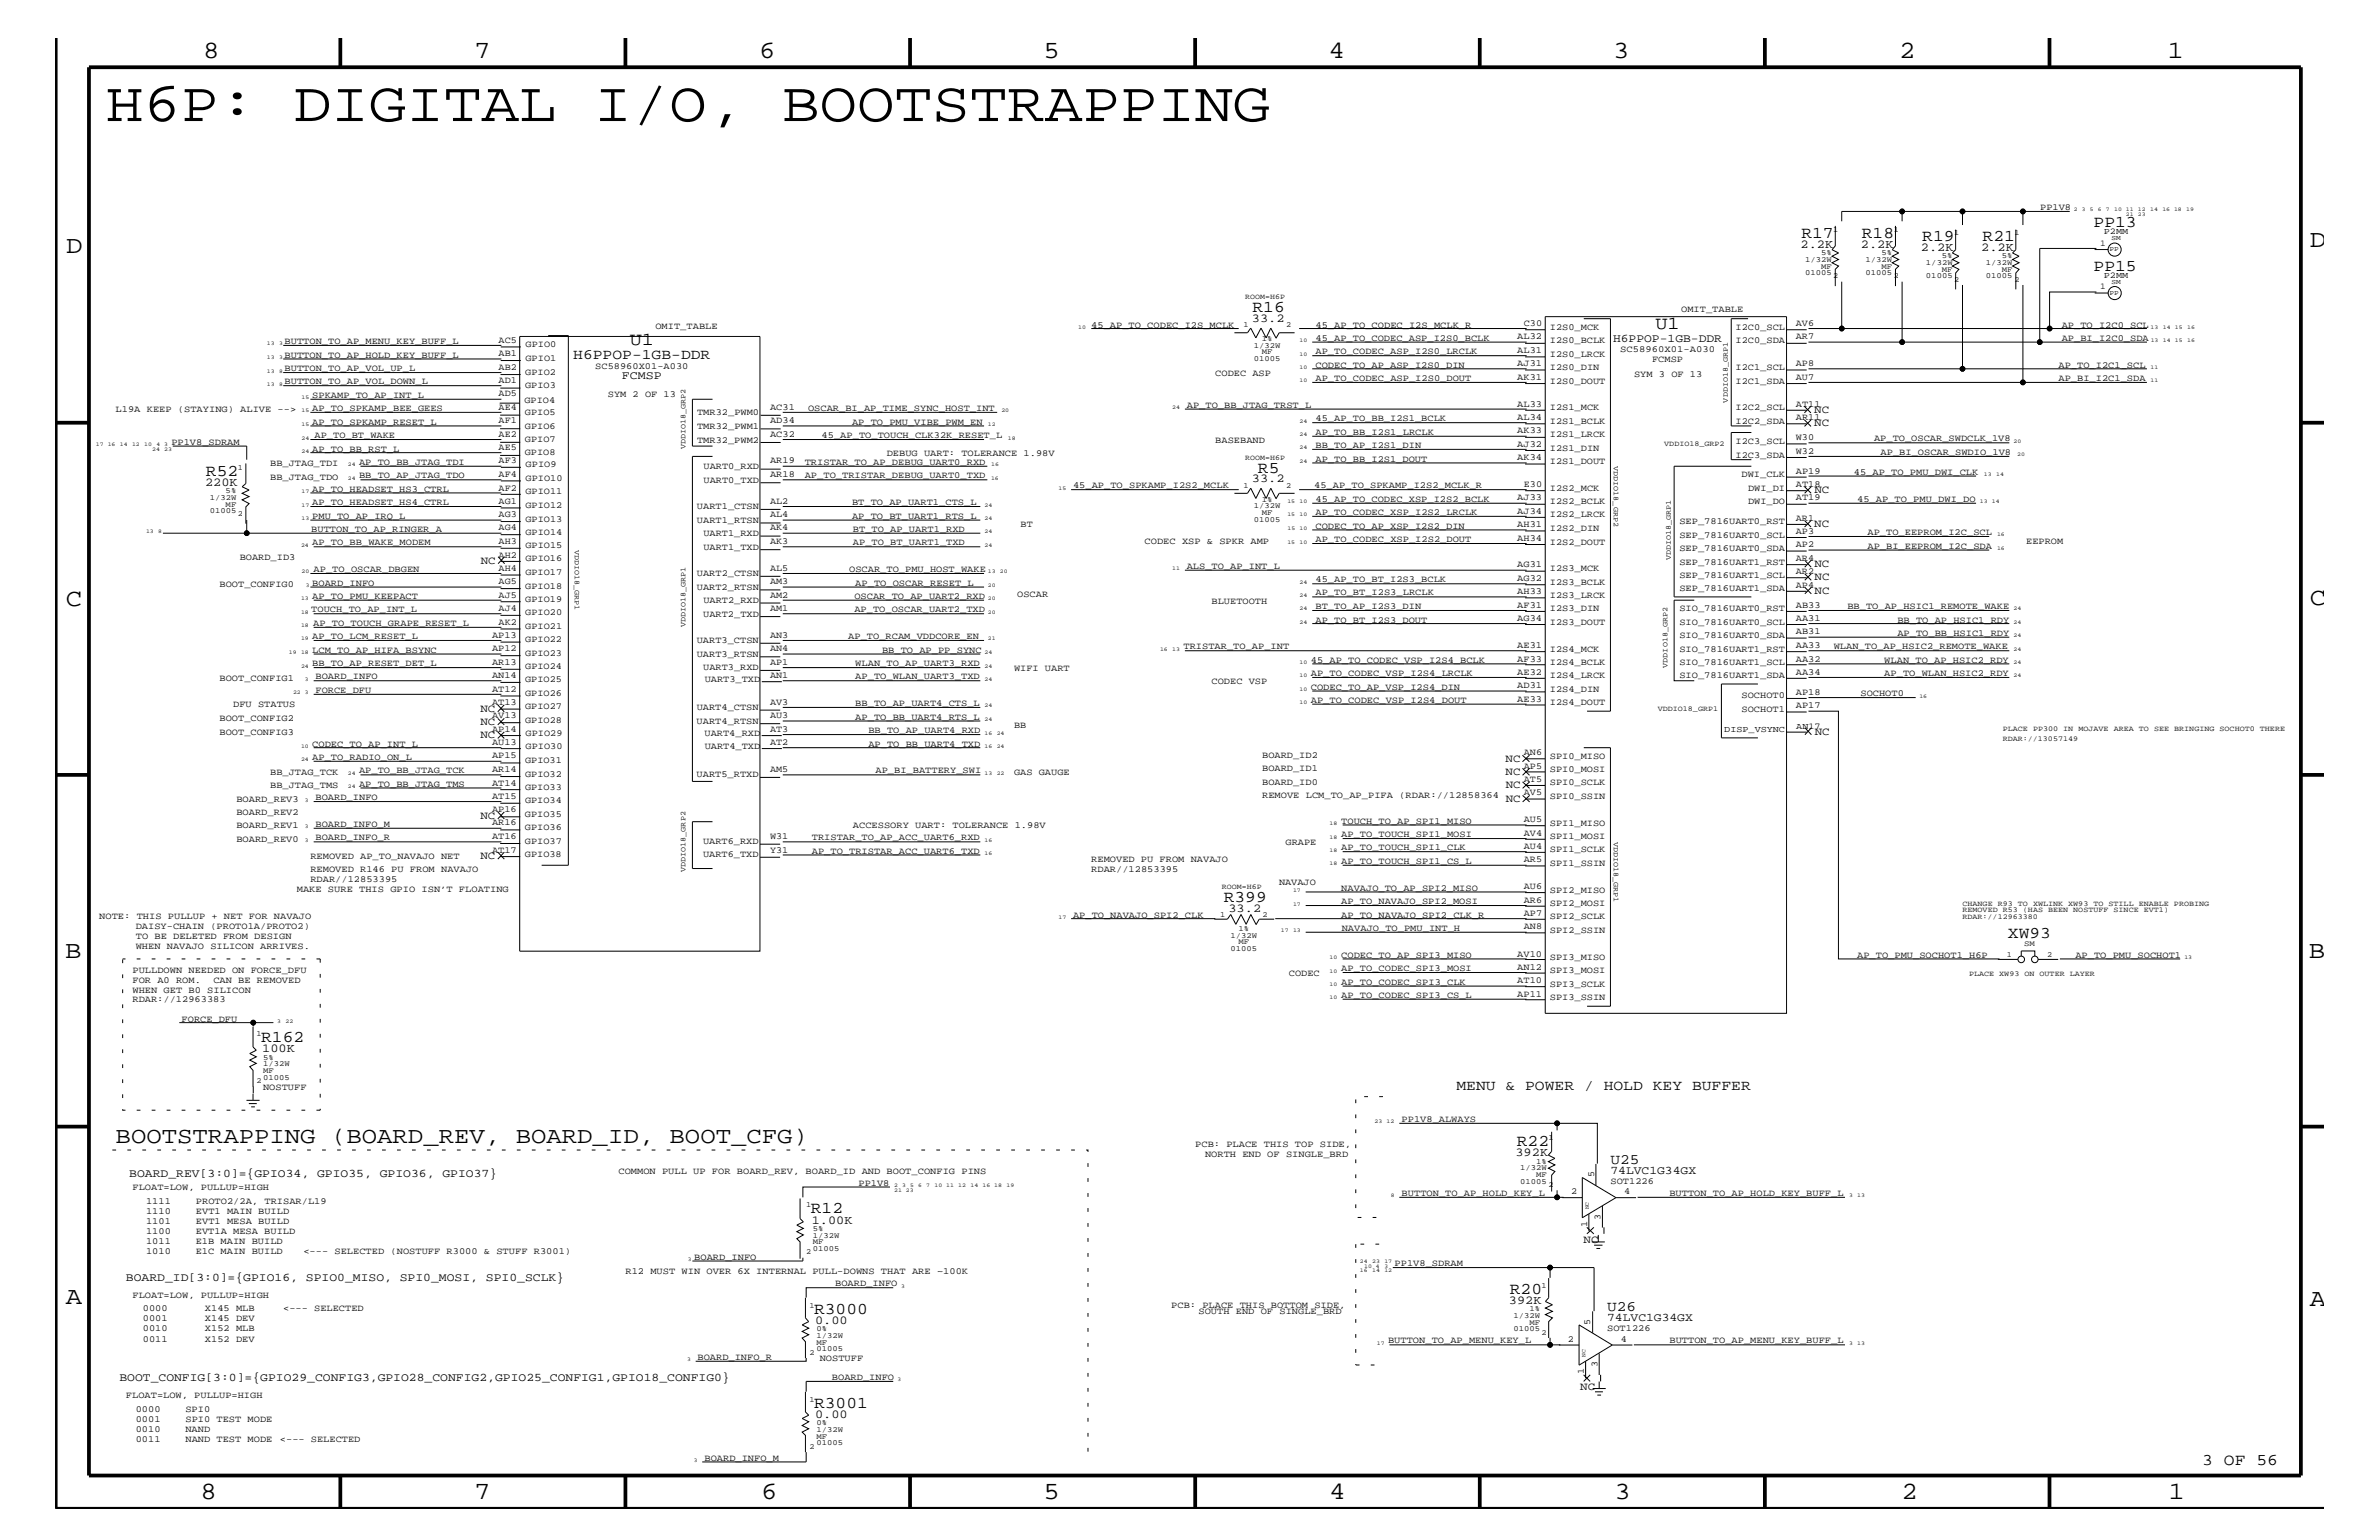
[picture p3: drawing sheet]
<svg xmlns="http://www.w3.org/2000/svg" width="432mm" height="279mm" viewBox="0 0 432 279" stroke-linecap="round" stroke-linejoin="round" font-family="sans-serif">
<defs><g id="words">
<text font-size="10.3" x="19.2" y="22">H6P: DIGITAL I/O, BOOTSTRAPPING</text>
<g font-size="4.5">
<text x="36.9" y="10.5">8</text>
<text x="86.1" y="10.5">7</text>
<text x="137.8" y="10.5">6</text>
<text x="189.4" y="10.5">5</text>
<text x="241.1" y="10.5">4</text>
<text x="292.8" y="10.5">3</text>
<text x="344.7" y="10.5">2</text>
<text x="393.4" y="10.5">1</text>
<text x="12" y="45.9">D</text>
<text x="419.2" y="44.8">D</text>
<text x="12" y="110">C</text>
<text x="419.2" y="109.7">C</text>
<text x="11.8" y="173.9">B</text>
<text x="419.1" y="173.8">B</text>
<text x="12" y="236.5">A</text>
<text x="419.2" y="236.9">A</text>
<text x="36.4" y="272">8</text>
<text x="86.1" y="272">7</text>
<text x="138.2" y="272">6</text>
<text x="189.4" y="272">5</text>
<text x="241.2" y="272">4</text>
<text x="293.1" y="272">3</text>
<text x="345.1" y="272">2</text>
<text x="393.6" y="272">1</text>
</g>
<text font-size="4.2" x="21" y="207.5">BOOTSTRAPPING (BOARD_REV, BOARD_ID, BOOT_CFG)</text>
<g font-size="3.3">
<text x="300.5" y="59.6">U1</text>
<text x="114.3" y="62.7">U1</text>
</g>
<g font-size="3">
<text x="380" y="41.3">PP13</text>
<text x="327" y="43.1">R17</text>
<text x="337.9" y="43.1">R18</text>
<text x="348.9" y="43.7">R19</text>
<text x="359.9" y="43.7">R21</text>
<text x="380" y="49.2">PP15</text>
<text x="227.3" y="56.6">R16</text>
<text x="37.4" y="86.3">R52</text>
<text x="228.3" y="85.8">R5</text>
<text x="222.1" y="163.7">R399</text>
<text x="364.4" y="170.2">XW93</text>
<text x="47.4" y="189.1">R162</text>
<text x="275.3" y="208">R22</text>
<text x="147.2" y="220.1">R12</text>
<text x="147.8" y="238.4">R3000</text>
<text x="274" y="234.7">R20</text>
<text x="147.8" y="255.4">R3001</text>
<text x="399.7" y="265.9">3 OF 56</text>
</g>
<g font-size="2.6">
<text x="104" y="65.1">H6PPOP-1GB-DDR</text>
<text x="264.3" y="197.8">MENU &amp; POWER / HOLD KEY BUFFER</text>
<text x="292.3" y="211.1">U25</text>
<text x="291.7" y="237.9">U26</text>
</g>
<g font-size="2.2">
<text x="326.8" y="44.9">2.2K</text>
<text x="337.8" y="44.9">2.2K</text>
<text x="348.6" y="45.5">2.2K</text>
<text x="359.6" y="45.5">2.2K</text>
<text x="227.2" y="58.3">33.2</text>
<text x="37.2" y="88.2">220K</text>
<text x="227.2" y="87.5">33.2</text>
<text x="223" y="165.4">33.2</text>
<text x="47.6" y="190.9">100K</text>
<text x="275.1" y="209.8">392K</text>
<text x="147.3" y="222">1.00K</text>
<text x="273.9" y="236.5">392K</text>
<text x="147.9" y="240.2">0.00</text>
<text x="147.9" y="257.3">0.00</text>
</g>
<g font-size="2.1">
<text x="292.8" y="62.1">H6PPOP-1GB-DDR</text>
<text x="112.9" y="68.8">FCMSP</text>
<text x="23.5" y="213.6">BOARD_REV[3:0]={GPIO34, GPIO35, GPIO36, GPIO37}</text>
<text x="292.3" y="213">74LVC1G34GX</text>
<text x="22.9" y="232.4">BOARD_ID[3:0]={GPIO16, SPIO0_MISO, SPI0_MOSI, SPI0_SCLK}</text>
<text x="291.7" y="239.7">74LVC1G34GX</text>
<text x="21.7" y="250.6">BOOT_CONFIG[3:0]={GPIO29_CONFIG3,GPIO28_CONFIG2,GPIO25_CONFIG1,GPIO18_CONFIG0}</text>
</g>
<g font-size="2">
<text x="329.3" y="74.9">NC</text>
<text x="329.3" y="77.4">NC</text>
<text x="329.3" y="89.5">NC</text>
<text x="329.3" y="95.6">NC</text>
<text x="87.3" y="102.3">NC</text>
<text x="329.3" y="102.9">NC</text>
<text x="329.3" y="105.3">NC</text>
<text x="329.4" y="107.7">NC</text>
<text x="87.2" y="129.2">NC</text>
<text x="87.2" y="131.5">NC</text>
<text x="87.2" y="134">NC</text>
<text x="329.4" y="133.3">NC</text>
<text x="273.3" y="138.2">NC</text>
<text x="273.3" y="140.7">NC</text>
<text x="273.3" y="143">NC</text>
<text x="87.2" y="148.6">NC</text>
<text x="273.3" y="145.5">NC</text>
<text x="87.2" y="155.9">NC</text>
<text x="287.4" y="225.5">NC</text>
<text x="286.8" y="252.2">NC</text>
</g>
<g font-size="1.7">
<text x="370.3" y="38.1">PP1V8</text>
<text x="119" y="59.6">OMIT_TABLE</text>
<text x="198.1" y="59.4">45_AP_TO_CODEC_I2S_MCLK</text>
<text x="238.8" y="59.4">45_AP_TO_CODEC_I2S_MCLK_R</text>
<text x="276.6" y="59.2">C30</text>
<text x="281.3" y="59.8">I2S0_MCK</text>
<text x="305.1" y="56.6">OMIT_TABLE</text>
<text x="315" y="59.8">I2C0_SCL</text>
<text x="326" y="59.2">AV6</text>
<text x="374.2" y="59.4">AP_TO_I2C0_SCL</text>
<text x="51.7" y="62.4">BUTTON_TO_AP_MENU_KEY_BUFF_L</text>
<text x="51.7" y="64.9">BUTTON_TO_AP_HOLD_KEY_BUFF_L</text>
<text x="90.5" y="62.2">AC5</text>
<text x="90.5" y="64.6">AB1</text>
<text x="95.4" y="65.4">GPIO1</text>
<text x="95.4" y="63">GPIO0</text>
<text x="238.8" y="61.8">45_AP_TO_CODEC_ASP_I2S0_BCLK</text>
<text x="238.8" y="64.3">AP_TO_CODEC_ASP_I2S0_LRCLK</text>
<text x="275.4" y="61.6">AL32</text>
<text x="275.4" y="64">AL31</text>
<text x="281.3" y="64.8">I2S0_LRCK</text>
<text x="281.3" y="62.3">I2S0_BCLK</text>
<text x="294" y="63.9">SC58960X01-A030</text>
<text x="299.9" y="65.7">FCMSP</text>
<text x="315" y="62.3">I2C0_SDA</text>
<text x="326" y="61.6">AR7</text>
<text x="374.2" y="61.8">AP_BI_I2C0_SDA</text>
<text x="51.7" y="67.3">BUTTON_TO_AP_VOL_UP_L</text>
<text x="51.7" y="69.7">BUTTON_TO_AP_VOL_DOWN_L</text>
<text x="90.5" y="67.1">AB2</text>
<text x="90.5" y="69.5">AD1</text>
<text x="90.5" y="71.9">AD5</text>
<text x="95.3" y="70.4">GPIO3</text>
<text x="95.3" y="68">GPIO2</text>
<text x="108" y="66.9">SC58960X01-A030</text>
<text x="110.3" y="72">SYM 2 OF 13</text>
<text x="220.6" y="68.2">CODEC ASP</text>
<text x="238.8" y="66.7">CODEC_TO_AP_ASP_I2S0_DIN</text>
<text x="238.8" y="69.1">AP_TO_CODEC_ASP_I2S0_DOUT</text>
<text x="275.4" y="66.5">AJ31</text>
<text x="275.4" y="68.9">AK31</text>
<text x="281.3" y="69.6">I2S0_DOUT</text>
<text x="281.3" y="67.1">I2S0_DIN</text>
<text x="296.6" y="68.4">SYM 3 OF 13</text>
<text x="315" y="69.6">I2C1_SDA</text>
<text x="315" y="67.1">I2C1_SCL</text>
<text x="326" y="66.5">AP8</text>
<text x="326" y="68.9">AU7</text>
<text x="373.6" y="66.7">AP_TO_I2C1_SCL</text>
<text x="373.6" y="69.1">AP_BI_I2C1_SDA</text>
<text x="21" y="74.8">L19A KEEP (STAYING) ALIVE --&gt;</text>
<text x="56.7" y="74.6">AP_TO_SPKAMP_BEE_GEES</text>
<text x="56.7" y="72.2">SPKAMP_TO_AP_INT_L</text>
<text x="56.7" y="77">AP_TO_SPKAMP_RESET_L</text>
<text x="90.5" y="74.4">AE4</text>
<text x="90.5" y="76.8">AF1</text>
<text x="95.2" y="73.2">GPIO4</text>
<text x="95.3" y="77.8">GPIO6</text>
<text x="95.3" y="75.3">GPIO5</text>
<text x="126.5" y="77.8">TMR32_PWM1</text>
<text x="126.5" y="75.4">TMR32_PWM0</text>
<text x="139.8" y="74.4">AC31</text>
<text x="139.8" y="76.8">AD34</text>
<text x="146.7" y="74.6">OSCAR_BI_AP_TIME_SYNC_HOST_INT</text>
<text x="154.6" y="77">AP_TO_PMU_VIBE_PWM_EN</text>
<text x="215.4" y="74">AP_TO_BB_JTAG_TRST_L</text>
<text x="238.8" y="76.4">45_AP_TO_BB_I2S1_BCLK</text>
<text x="275.4" y="76.2">AL34</text>
<text x="275.4" y="73.8">AL33</text>
<text x="281.3" y="76.9">I2S1_BCLK</text>
<text x="281.3" y="74.4">I2S1_MCK</text>
<text x="315" y="76.9">I2C2_SDA</text>
<text x="315" y="74.4">I2C2_SCL</text>
<text x="326" y="73.8">AT11</text>
<text x="326" y="76.2">AR11</text>
<text x="31.1" y="80.7">PP1V8_SDRAM</text>
<text x="56.7" y="82">AP_TO_BB_RST_L</text>
<text x="57.1" y="79.5">AP_TO_BT_WAKE</text>
<text x="90.5" y="79.2">AE2</text>
<text x="90.5" y="81.7">AE5</text>
<text x="95.3" y="82.6">GPIO8</text>
<text x="95.3" y="80.3">GPIO7</text>
<text x="126.5" y="80.3">TMR32_PWM2</text>
<text x="139.8" y="79.2">AC32</text>
<text x="149.1" y="79.5">45_AP_TO_TOUCH_CLK32K_RESET_L</text>
<text x="160.9" y="82.8">DEBUG UART: TOLERANCE 1.98V</text>
<text x="220.6" y="80.3">BASEBAND</text>
<text x="238.8" y="78.9">AP_TO_BB_I2S1_LRCLK</text>
<text x="238.8" y="83.7">AP_TO_BB_I2S1_DOUT</text>
<text x="238.8" y="81.3">BB_TO_AP_I2S1_DIN</text>
<text x="275.4" y="81">AJ32</text>
<text x="275.4" y="83.5">AK34</text>
<text x="275.4" y="78.6">AK33</text>
<text x="281.3" y="79.4">I2S1_LRCK</text>
<text x="281.3" y="81.7">I2S1_DIN</text>
<text x="315" y="83">I2C3_SDA</text>
<text x="315" y="80.5">I2C3_SCL</text>
<text x="326" y="79.8">W30</text>
<text x="326" y="82.3">W32</text>
<text x="340.1" y="80.1">AP_TO_OSCAR_SWDCLK_1V8</text>
<text x="341.3" y="82.5">AP_BI_OSCAR_SWDIO_1V8</text>
<text x="49" y="84.6">BB_JTAG_TDI</text>
<text x="49" y="87.1">BB_JTAG_TDO</text>
<text x="56.7" y="89.2">AP_TO_HEADSET_HS3_CTRL</text>
<text x="65.2" y="86.8">BB_TO_AP_JTAG_TDO</text>
<text x="65.2" y="84.3">AP_TO_BB_JTAG_TDI</text>
<text x="90.5" y="86.5">AF4</text>
<text x="90.5" y="89">AF2</text>
<text x="90.5" y="84.1">AF3</text>
<text x="95.4" y="89.7">GPIO11</text>
<text x="95.4" y="87.3">GPIO10</text>
<text x="95.4" y="84.8">GPIO9</text>
<text x="127.7" y="87.6">UART0_TXD</text>
<text x="127.7" y="85.1">UART0_RXD</text>
<text x="139.8" y="84.1">AR19</text>
<text x="139.8" y="86.5">AR18</text>
<text x="146.1" y="84.3">TRISTAR_TO_AP_DEBUG_UART0_RXD</text>
<text x="146.1" y="86.8">AP_TO_TRISTAR_DEBUG_UART0_TXD</text>
<text x="194.8" y="88.6">45_AP_TO_SPKAMP_I2S2_MCLK</text>
<text x="238.5" y="88.6">45_AP_TO_SPKAMP_I2S2_MCLK_R</text>
<text x="276.6" y="88.3">E30</text>
<text x="281.3" y="84.2">I2S1_DOUT</text>
<text x="281.3" y="89">I2S2_MCK</text>
<text x="316.1" y="86.6">DWI_CLK</text>
<text x="317.3" y="89">DWI_DI</text>
<text x="326" y="85.9">AP19</text>
<text x="326" y="88.3">AT18</text>
<text x="336.5" y="86.2">45_AP_TO_PMU_DWI_CLK</text>
<text x="56.7" y="94.1">PMU_TO_AP_IRQ_L</text>
<text x="56.7" y="91.6">AP_TO_HEADSET_HS4_CTRL</text>
<text x="90.5" y="91.4">AG1</text>
<text x="90.5" y="93.8">AG3</text>
<text x="95.4" y="94.6">GPIO13</text>
<text x="95.4" y="92.2">GPIO12</text>
<text x="126.5" y="94.9">UART1_RTSN</text>
<text x="126.5" y="92.4">UART1_CTSN</text>
<text x="139.8" y="91.4">AL2</text>
<text x="139.8" y="93.8">AL4</text>
<text x="154.7" y="94.1">AP_TO_BT_UART1_RTS_L</text>
<text x="154.7" y="91.6">BT_TO_AP_UART1_CTS_L</text>
<text x="185.2" y="95.5">BT</text>
<text x="238.8" y="95.9">CODEC_TO_AP_XSP_I2S2_DIN</text>
<text x="238.8" y="93.5">AP_TO_CODEC_XSP_I2S2_LRCLK</text>
<text x="238.8" y="91">45_AP_TO_CODEC_XSP_I2S2_BCLK</text>
<text x="275.4" y="90.8">AJ33</text>
<text x="275.4" y="95.6">AH31</text>
<text x="275.4" y="93.3">AJ34</text>
<text x="281.3" y="93.9">I2S2_LRCK</text>
<text x="281.3" y="91.5">I2S2_BCLK</text>
<text x="304.8" y="95.1">SEP_7816UART0_RST</text>
<text x="317.3" y="91.5">DWI_DO</text>
<text x="326" y="90.8">AT19</text>
<text x="326" y="94.4">AR1</text>
<text x="337.1" y="91">45_AP_TO_PMU_DWI_DO</text>
<text x="43.5" y="101.6">BOARD_ID3</text>
<text x="56.5" y="96.5">BUTTON_TO_AP_RINGER_A</text>
<text x="56.7" y="98.9">AP_TO_BB_WAKE_MODEM</text>
<text x="90.5" y="96.2">AG4</text>
<text x="90.5" y="98.7">AH3</text>
<text x="90.5" y="101.2">AH2</text>
<text x="95.4" y="101.9">GPIO16</text>
<text x="95.4" y="99.5">GPIO15</text>
<text x="95.4" y="97">GPIO14</text>
<text x="127.7" y="99.7">UART1_TXD</text>
<text x="127.7" y="97.3">UART1_RXD</text>
<text x="139.8" y="96.2">AK4</text>
<text x="139.8" y="98.7">AK3</text>
<text x="154.8" y="98.9">AP_TO_BT_UART1_TXD</text>
<text x="154.8" y="96.5">BT_TO_AP_UART1_RXD</text>
<text x="207.8" y="98.6">CODEC XSP &amp; SPKR AMP</text>
<text x="238.8" y="98.4">AP_TO_CODEC_XSP_I2S2_DOUT</text>
<text x="275.4" y="98.1">AH34</text>
<text x="281.3" y="98.8">I2S2_DOUT</text>
<text x="281.3" y="96.3">I2S2_DIN</text>
<text x="304.8" y="97.5">SEP_7816UART0_SCL</text>
<text x="304.8" y="100">SEP_7816UART0_SDA</text>
<text x="326" y="96.9">AP3</text>
<text x="326" y="99.3">AP2</text>
<text x="326" y="101.8">AR4</text>
<text x="339" y="97.1">AP_TO_EEPROM_I2C_SCL</text>
<text x="339" y="99.5">AP_BI_EEPROM_I2C_SDA</text>
<text x="367.8" y="98.6">EEPROM</text>
<text x="39.9" y="106.5">BOOT_CONFIG0</text>
<text x="56.7" y="106.3">BOARD_INFO</text>
<text x="56.9" y="103.8">AP_TO_OSCAR_DBGEN</text>
<text x="90.5" y="103.5">AH4</text>
<text x="90.5" y="106">AG5</text>
<text x="95.3" y="106.8">GPIO18</text>
<text x="95.4" y="104.3">GPIO17</text>
<text x="126.5" y="107">UART2_RTSN</text>
<text x="126.5" y="104.6">UART2_CTSN</text>
<text x="139.8" y="103.5">AL5</text>
<text x="139.8" y="106">AM3</text>
<text x="154.1" y="103.8">OSCAR_TO_PMU_HOST_WAKE</text>
<text x="155.2" y="106.3">AP_TO_OSCAR_RESET_L</text>
<text x="215.4" y="103.2">ALS_TO_AP_INT_L</text>
<text x="238.8" y="105.7">45_AP_TO_BT_I2S3_BCLK</text>
<text x="275.4" y="105.4">AG32</text>
<text x="275.4" y="107.8">AH33</text>
<text x="275.4" y="102.9">AG31</text>
<text x="281.3" y="106.1">I2S3_BCLK</text>
<text x="281.3" y="103.6">I2S3_MCK</text>
<text x="304.8" y="104.8">SEP_7816UART1_SCL</text>
<text x="304.8" y="107.3">SEP_7816UART1_SDA</text>
<text x="304.8" y="102.4">SEP_7816UART1_RST</text>
<text x="326" y="104.2">AR2</text>
<text x="326" y="106.6">AP4</text>
<text x="56.5" y="111.1">TOUCH_TO_AP_INT_L</text>
<text x="56.7" y="108.7">AP_TO_PMU_KEEPACT</text>
<text x="56.8" y="113.6">AP_TO_TOUCH_GRAPE_RESET_L</text>
<text x="90.5" y="108.5">AJ5</text>
<text x="90.5" y="110.8">AJ4</text>
<text x="90.5" y="113.3">AK2</text>
<text x="95.3" y="111.7">GPIO20</text>
<text x="95.3" y="109.2">GPIO19</text>
<text x="127.7" y="111.9">UART2_TXD</text>
<text x="127.7" y="109.4">UART2_RXD</text>
<text x="139.8" y="108.5">AM2</text>
<text x="139.8" y="110.8">AM1</text>
<text x="155.1" y="108.7">OSCAR_TO_AP_UART2_RXD</text>
<text x="155.1" y="111.1">AP_TO_OSCAR_UART2_TXD</text>
<text x="184.6" y="108.3">OSCAR</text>
<text x="219.9" y="109.6">BLUETOOTH</text>
<text x="238.8" y="108">AP_TO_BT_I2S3_LRCLK</text>
<text x="238.8" y="113">AP_TO_BT_I2S3_DOUT</text>
<text x="238.8" y="110.5">BT_TO_AP_I2S3_DIN</text>
<text x="275.4" y="110.2">AF31</text>
<text x="275.4" y="112.7">AG34</text>
<text x="281.3" y="108.5">I2S3_LRCK</text>
<text x="281.3" y="113.3">I2S3_DOUT</text>
<text x="281.3" y="110.9">I2S3_DIN</text>
<text x="304.8" y="113.3">SIO_7816UART0_SCL</text>
<text x="304.8" y="110.9">SIO_7816UART0_RST</text>
<text x="326" y="110.2">AB33</text>
<text x="326" y="112.7">AA31</text>
<text x="335.3" y="110.5">BB_TO_AP_HSIC1_REMOTE_WAKE</text>
<text x="344.4" y="113">BB_TO_AP_HSIC1_RDY</text>
<text x="56.7" y="118.4">LCM_TO_AP_HIFA_BSYNC</text>
<text x="56.7" y="115.9">AP_TO_LCM_RESET_L</text>
<text x="89.3" y="115.8">AP13</text>
<text x="89.3" y="118.2">AP12</text>
<text x="95.3" y="119">GPIO23</text>
<text x="95.3" y="116.5">GPIO22</text>
<text x="95.3" y="114.1">GPIO21</text>
<text x="126.5" y="119.2">UART3_RTSN</text>
<text x="126.5" y="116.7">UART3_CTSN</text>
<text x="139.8" y="115.8">AN3</text>
<text x="139.8" y="118.2">AN4</text>
<text x="154" y="115.9">AP_TO_RCAM_VDDCORE_EN</text>
<text x="160.1" y="118.4">BB_TO_AP_PP_SYNC</text>
<text x="214.8" y="117.8">TRISTAR_TO_AP_INT</text>
<text x="275.4" y="117.6">AE31</text>
<text x="281.3" y="118.2">I2S4_MCK</text>
<text x="304.8" y="118.2">SIO_7816UART1_RST</text>
<text x="304.8" y="115.8">SIO_7816UART0_SDA</text>
<text x="326" y="115.1">AB31</text>
<text x="326" y="117.6">AA33</text>
<text x="332.8" y="117.8">WLAN_TO_AP_HSIC2_REMOTE_WAKE</text>
<text x="344.4" y="115.3">AP_TO_BB_HSIC1_RDY</text>
<text x="39.9" y="123.5">BOOT_CONFIG1</text>
<text x="56.7" y="120.9">BB_TO_AP_RESET_DET_L</text>
<text x="57.3" y="125.7">FORCE_DFU</text>
<text x="57.3" y="123.2">BOARD_INFO</text>
<text x="89.3" y="120.6">AR13</text>
<text x="89.3" y="123">AN14</text>
<text x="89.3" y="125.5">AT12</text>
<text x="95.3" y="123.8">GPIO25</text>
<text x="95.3" y="121.4">GPIO24</text>
<text x="127.6" y="121.6">UART3_RXD</text>
<text x="127.9" y="123.7">UART3_TXD</text>
<text x="139.8" y="120.6">AP1</text>
<text x="139.8" y="123">AN1</text>
<text x="155.2" y="120.9">WLAN_TO_AP_UART3_RXD</text>
<text x="155.2" y="123.2">AP_TO_WLAN_UART3_TXD</text>
<text x="184" y="121.7">WIFI UART</text>
<text x="219.9" y="124.1">CODEC VSP</text>
<text x="237.9" y="125.1">CODEC_TO_AP_VSP_I2S4_DIN</text>
<text x="237.9" y="120.3">45_AP_TO_CODEC_VSP_I2S4_BCLK</text>
<text x="237.9" y="122.7">AP_TO_CODEC_VSP_I2S4_LRCLK</text>
<text x="275.4" y="120">AF33</text>
<text x="275.4" y="124.9">AD31</text>
<text x="275.4" y="122.4">AE32</text>
<text x="281.3" y="123.1">I2S4_LRCK</text>
<text x="281.3" y="120.6">I2S4_BCLK</text>
<text x="281.3" y="125.5">I2S4_DIN</text>
<text x="304.8" y="120.6">SIO_7816UART1_SCL</text>
<text x="304.8" y="123.1">SIO_7816UART1_SDA</text>
<text x="326" y="120">AA32</text>
<text x="326" y="122.4">AA34</text>
<text x="342" y="120.3">WLAN_TO_AP_HSIC2_RDY</text>
<text x="342" y="122.7">AP_TO_WLAN_HSIC2_RDY</text>
<text x="39.9" y="130.8">BOOT_CONFIG2</text>
<text x="42.3" y="128.3">DFU STATUS</text>
<text x="89.3" y="127.9">AT13</text>
<text x="89.3" y="130.3">AV13</text>
<text x="95.3" y="131.1">GPIO28</text>
<text x="95.3" y="128.7">GPIO27</text>
<text x="95.3" y="126.3">GPIO26</text>
<text x="126.4" y="131.3">UART4_RTSN</text>
<text x="126.4" y="128.8">UART4_CTSN</text>
<text x="139.8" y="127.9">AV3</text>
<text x="139.8" y="130.3">AU3</text>
<text x="155.2" y="128.2">BB_TO_AP_UART4_CTS_L</text>
<text x="155.2" y="130.6">AP_TO_BB_UART4_RTS_L</text>
<text x="237.9" y="127.5">AP_TO_CODEC_VSP_I2S4_DOUT</text>
<text x="275.4" y="127.3">AE33</text>
<text x="281.3" y="127.9">I2S4_DOUT</text>
<text x="316.1" y="129.2">SOCHOT1</text>
<text x="316.1" y="126.7">SOCHOT0</text>
<text x="326" y="126.1">AP18</text>
<text x="326" y="128.5">AP17</text>
<text x="337.7" y="126.3">SOCHOT0</text>
<text x="39.9" y="133.3">BOOT_CONFIG3</text>
<text x="56.7" y="137.9">AP_TO_RADIO_ON_L</text>
<text x="56.7" y="135.5">CODEC_TO_AP_INT_L</text>
<text x="89.3" y="132.8">AP14</text>
<text x="89.3" y="135.2">AU13</text>
<text x="89.3" y="137.6">AP15</text>
<text x="95.4" y="133.5">GPIO29</text>
<text x="95.4" y="135.8">GPIO30</text>
<text x="127.9" y="133.5">UART4_RXD</text>
<text x="127.9" y="135.8">UART4_TXD</text>
<text x="139.8" y="132.8">AT3</text>
<text x="139.8" y="135.2">AT2</text>
<text x="157.6" y="135.5">AP_TO_BB_UART4_TXD</text>
<text x="157.6" y="133">BB_TO_AP_UART4_RXD</text>
<text x="184.1" y="132">BB</text>
<text x="229.1" y="137.5">BOARD_ID2</text>
<text x="276.6" y="137">AN6</text>
<text x="281.3" y="137.7">SPI0_MISO</text>
<text x="49" y="140.6">BB_JTAG_TCK</text>
<text x="49" y="143">BB_JTAG_TMS</text>
<text x="65.2" y="142.7">AP_TO_BB_JTAG_TMS</text>
<text x="65.2" y="140.3">AP_TO_BB_JTAG_TCK</text>
<text x="89.3" y="140.1">AR14</text>
<text x="89.3" y="142.5">AT14</text>
<text x="95.3" y="143.3">GPIO33</text>
<text x="95.3" y="140.9">GPIO32</text>
<text x="95.3" y="138.4">GPIO31</text>
<text x="126.4" y="141">UART5_RTXD</text>
<text x="139.8" y="140.1">AM5</text>
<text x="158.9" y="140.3">AP_BI_BATTERY_SWI</text>
<text x="184" y="140.6">GAS GAUGE</text>
<text x="229.1" y="142.4">BOARD_ID0</text>
<text x="229.1" y="139.9">BOARD_ID1</text>
<text x="276.6" y="139.5">AP5</text>
<text x="276.6" y="141.9">AT5</text>
<text x="281.3" y="142.5">SPI0_SCLK</text>
<text x="281.3" y="140">SPI0_MOSI</text>
<text x="42.9" y="145.4">BOARD_REV3</text>
<text x="42.9" y="147.9">BOARD_REV2</text>
<text x="57.3" y="145.2">BOARD_INFO</text>
<text x="89.3" y="144.9">AT15</text>
<text x="89.3" y="147.4">AP16</text>
<text x="89.3" y="149.8">AR16</text>
<text x="95.3" y="148.2">GPIO35</text>
<text x="95.3" y="145.7">GPIO34</text>
<text x="229.1" y="144.8">REMOVE LCM_TO_AP_PIFA (RDAR://12858364</text>
<text x="243.4" y="149.4">TOUCH_TO_AP_SPI1_MISO</text>
<text x="276.6" y="144.3">AV5</text>
<text x="276.6" y="149.2">AU5</text>
<text x="281.3" y="149.8">SPI1_MISO</text>
<text x="281.3" y="145">SPI0_SSIN</text>
<text x="42.9" y="152.7">BOARD_REV0</text>
<text x="42.9" y="150.3">BOARD_REV1</text>
<text x="56.3" y="155.8">REMOVED AP_TO_NAVAJO NET</text>
<text x="57.3" y="150">BOARD_INFO_M</text>
<text x="57.3" y="152.5">BOARD_INFO_R</text>
<text x="89.3" y="152.2">AT16</text>
<text x="89.3" y="154.7">AT17</text>
<text x="95.3" y="155.4">GPIO38</text>
<text x="95.3" y="153">GPIO37</text>
<text x="95.3" y="150.6">GPIO36</text>
<text x="127.6" y="155.5">UART6_TXD</text>
<text x="127.6" y="153.2">UART6_RXD</text>
<text x="139.8" y="152.2">W31</text>
<text x="139.8" y="154.7">Y31</text>
<text x="147.3" y="154.9">AP_TO_TRISTAR_ACC_UART6_TXD</text>
<text x="147.3" y="152.5">TRISTAR_TO_AP_ACC_UART6_RXD</text>
<text x="154.8" y="150.3">ACCESSORY UART: TOLERANCE 1.98V</text>
<text x="233.3" y="153.3">GRAPE</text>
<text x="243.4" y="154.3">AP_TO_TOUCH_SPI1_CLK</text>
<text x="243.4" y="151.9">AP_TO_TOUCH_SPI1_MOSI</text>
<text x="276.6" y="151.6">AV4</text>
<text x="276.6" y="154.1">AU4</text>
<text x="281.3" y="154.6">SPI1_SCLK</text>
<text x="281.3" y="152.3">SPI1_MOSI</text>
<text x="53.9" y="161.8">MAKE SURE THIS GPIO ISN’T FLOATING</text>
<text x="56.3" y="160">RDAR//12853395</text>
<text x="56.3" y="158.2">REMOVED R146 PU FROM NAVAJO</text>
<text x="198.1" y="158.2">RDAR//12853395</text>
<text x="198.1" y="156.4">REMOVED PU FROM NAVAJO</text>
<text x="232.1" y="160.6">NAVAJO</text>
<text x="243.4" y="156.7">AP_TO_TOUCH_SPI1_CS_L</text>
<text x="243.4" y="161.6">NAVAJO_TO_AP_SPI2_MISO</text>
<text x="276.6" y="156.5">AR5</text>
<text x="276.6" y="161.3">AU6</text>
<text x="281.3" y="161.9">SPI2_MISO</text>
<text x="281.3" y="157.1">SPI1_SSIN</text>
<text x="18" y="166.7">NOTE: THIS PULLUP + NET FOR NAVAJO</text>
<text x="194.8" y="166.5">AP_TO_NAVAJO_SPI2_CLK</text>
<text x="243.4" y="164">AP_TO_NAVAJO_SPI2_MOSI</text>
<text x="243.4" y="166.5">AP_TO_NAVAJO_SPI2_CLK_R</text>
<text x="276.6" y="163.8">AR6</text>
<text x="276.6" y="166.2">AP7</text>
<text x="281.3" y="166.8">SPI2_SCLK</text>
<text x="281.3" y="164.4">SPI2_MOSI</text>
<text x="24.6" y="170.3">TO BE DELETED FROM DESIGN</text>
<text x="24.6" y="168.5">DAISY-CHAIN (PROTO1A/PROTO2)</text>
<text x="24.6" y="172.2">WHEN NAVAJO SILICON ARRIVES.</text>
<text x="243.4" y="173.8">CODEC_TO_AP_SPI3_MISO</text>
<text x="243.5" y="169">NAVAJO_TO_PMU_INT_H</text>
<text x="275.4" y="173.6">AV10</text>
<text x="276.6" y="168.6">AN8</text>
<text x="281.3" y="169.2">SPI2_SSIN</text>
<text x="337.1" y="173.8">AP_TO_PMU_SOCHOT1_H6P</text>
<text x="376.7" y="173.8">AP_TO_PMU_SOCHOT1</text>
<text x="24" y="176.4">PULLDOWN NEEDED ON FORCE_DFU</text>
<text x="24" y="178.3">FOR A0 ROM.</text>
<text x="38.7" y="178.3">CAN BE REMOVED</text>
<text x="233.9" y="177">CODEC</text>
<text x="243.4" y="176.2">AP_TO_CODEC_SPI3_MOSI</text>
<text x="243.4" y="178.7">AP_TO_CODEC_SPI3_CLK</text>
<text x="275.4" y="175.9">AN12</text>
<text x="275.4" y="178.4">AT10</text>
<text x="281.3" y="176.5">SPI3_MOSI</text>
<text x="281.3" y="174.1">SPI3_MISO</text>
<text x="281.3" y="179">SPI3_SCLK</text>
<text x="24" y="180.1">WHEN GET B0 SILICON</text>
<text x="24" y="181.9">RDAR://12963383</text>
<text x="33" y="185.4">FORCE_DFU</text>
<text x="243.4" y="181">AP_TO_CODEC_SPI3_CS_L</text>
<text x="275.4" y="180.9">AP11</text>
<text x="281.3" y="181.4">SPI3_SSIN</text>
<text x="47.8" y="197.8">NOSTUFF</text>
<text x="254.4" y="203.5">PP1V8_ALWAYS</text>
<text x="216.9" y="208.1">PCB: PLACE THIS TOP SIDE,</text>
<text x="218.7" y="209.9">NORTH END OF SINGLE_BRD</text>
<text x="24" y="216">FLOAT=LOW, PULLUP=HIGH</text>
<text x="112.2" y="213">COMMON PULL UP FOR BOARD_REV, BOARD_ID AND BOOT_CONFIG PINS</text>
<text x="155.8" y="215.1">PP1V8</text>
<text x="289.3" y="213.6" transform="rotate(-90 289.3 213.6)">5</text>
<text x="292.3" y="214.8">SOT1226</text>
<text x="26.5" y="218.4">1111</text>
<text x="26.5" y="220.2">1110</text>
<text x="35.6" y="220.2">EVT1 MAIN BUILD</text>
<text x="35.6" y="218.4">PROTO2/2A, TRISAR/L19</text>
<text x="254.4" y="217">BUTTON_TO_AP_HOLD_KEY_L</text>
<text x="285.2" y="216.6">2</text>
<text x="290.5" y="221.3" transform="rotate(-90 290.5 221.3)">3</text>
<text x="294.8" y="216.6">4</text>
<text x="303" y="217">BUTTON_TO_AP_HOLD_KEY_BUFF_L</text>
<text x="26.5" y="225.7">1011</text>
<text x="26.5" y="223.9">1100</text>
<text x="26.5" y="227.5">1010</text>
<text x="26.5" y="222.1">1101</text>
<text x="35.5" y="225.7">E1B MAIN BUILD</text>
<text x="35.5" y="227.5">E1C MAIN BUILD</text>
<text x="35.5" y="223.9">EVT1A MESA BUILD</text>
<text x="35.6" y="222.1">EVT1 MESA BUILD</text>
<text x="55.1" y="227.5">&lt;--- SELECTED (NOSTUFF R3000 &amp; STUFF R3001)</text>
<text x="288.1" y="222.6" transform="rotate(-90 288.1 222.6)">1</text>
<text x="113.5" y="231.2">R12 MUST WIN OVER 6X INTERNAL PULL-DOWNS THAT ARE ~100K</text>
<text x="126" y="228.5">BOARD_INFO</text>
<text x="151.6" y="233.4">BOARD_INFO</text>
<text x="253.1" y="229.7">PP1V8_SDRAM</text>
<text x="24" y="235.4">FLOAT=LOW, PULLUP=HIGH</text>
<text x="25.9" y="239.7">0001</text>
<text x="25.9" y="237.9">0000</text>
<text x="37.2" y="239.7">X145 DEV</text>
<text x="37.2" y="237.9">X145 MLB</text>
<text x="51.4" y="237.9">&lt;--- SELECTED</text>
<text x="212.6" y="237.3">PCB: PLACE THIS BOTTOM SIDE,</text>
<text x="217.5" y="238.5">SOUTH END OF SINGLE_BRD</text>
<text x="25.9" y="243.4">0011</text>
<text x="25.9" y="241.5">0010</text>
<text x="37.2" y="243.4">X152 DEV</text>
<text x="37.2" y="241.5">X152 MLB</text>
<text x="251.9" y="243.7">BUTTON_TO_AP_MENU_KEY_L</text>
<text x="284.6" y="243.4">2</text>
<text x="288.7" y="240.3" transform="rotate(-90 288.7 240.3)">5</text>
<text x="291.7" y="241.5">SOT1226</text>
<text x="294.2" y="243.4">4</text>
<text x="303" y="243.7">BUTTON_TO_AP_MENU_KEY_BUFF_L</text>
<text x="126.6" y="246.8">BOARD_INFO_R</text>
<text x="148.8" y="247">NOSTUFF</text>
<text x="151" y="250.5">BOARD_INFO</text>
<text x="287.5" y="249.3" transform="rotate(-90 287.5 249.3)">1</text>
<text x="289.9" y="248.1" transform="rotate(-90 289.9 248.1)">3</text>
<text x="22.9" y="253.7">FLOAT=LOW, PULLUP=HIGH</text>
<text x="24.6" y="256.1">0000</text>
<text x="24.6" y="257.9">0001</text>
<text x="33.6" y="256.1">SPI0</text>
<text x="33.7" y="257.9">SPI0 TEST MODE</text>
<text x="24.6" y="259.8">0010</text>
<text x="24.6" y="261.6">0011</text>
<text x="33.6" y="259.8">NAND</text>
<text x="33.7" y="261.6">NAND TEST MODE</text>
<text x="50.8" y="261.6">&lt;--- SELECTED</text>
<text x="127.9" y="265">BOARD_INFO_M</text>
</g>
<g font-size="1.6">
<text x="381.2" y="44.6">1</text>
<text x="381.9" y="42.5">P2MM</text>
<text x="381.2" y="52.5">1</text>
<text x="381.9" y="50.4">P2MM</text>
<text x="313" y="132.8">DISP_VSYNC</text>
<text x="326" y="132.2">AN17</text>
</g>
<g font-size="1.4">
<text x="327.7" y="47.5">1/32W</text>
<text x="330.5" y="46.3">5%</text>
<text x="332.8" y="42">1</text>
<text x="338.6" y="47.5">1/32W</text>
<text x="341.5" y="46.3">5%</text>
<text x="343.7" y="42">1</text>
<text x="352.5" y="46.9">5%</text>
<text x="354.7" y="42.6">1</text>
<text x="363.3" y="46.9">5%</text>
<text x="365.6" y="42.6">1</text>
<text x="327.7" y="49.9">01005</text>
<text x="330.5" y="48.7">MF</text>
<text x="332.8" y="50.5">2</text>
<text x="338.6" y="49.9">01005</text>
<text x="341.5" y="48.7">MF</text>
<text x="343.7" y="50.5">2</text>
<text x="349.6" y="50.5">01005</text>
<text x="349.6" y="48">1/32W</text>
<text x="352.5" y="49.3">MF</text>
<text x="354.7" y="51.1">2</text>
<text x="360.5" y="48">1/32W</text>
<text x="360.5" y="50.5">01005</text>
<text x="363.3" y="49.3">MF</text>
<text x="365.6" y="51.1">2</text>
<text x="225.7" y="59.3">1</text>
<text x="226" y="54.2">ROOM=H6P</text>
<text x="233.4" y="59.3">2</text>
<text x="227.6" y="63.1">1/32W</text>
<text x="227.6" y="65.5">01005</text>
<text x="229" y="61.8">1%</text>
<text x="229" y="64.3">MF</text>
<text x="313.6" y="73" transform="rotate(-90 313.6 73)">VDDIO18_GRP1</text>
<text x="124.4" y="81.5" transform="rotate(-90 124.4 81.5)">VDDIO18_GRP2</text>
<text x="226" y="83.4">ROOM=H6P</text>
<text x="302.1" y="80.9">VDDIO18_GRP2</text>
<text x="41" y="89.4">5%</text>
<text x="43.2" y="85.2">1</text>
<text x="225.7" y="88.5">1</text>
<text x="233.4" y="88.5">2</text>
<text x="292.9" y="84.6" transform="rotate(90 292.9 84.6)">VDDIO18_GRP2</text>
<text x="38.1" y="90.7">1/32W</text>
<text x="38.1" y="93.1">01005</text>
<text x="41" y="91.9">MF</text>
<text x="43.2" y="93.7">2</text>
<text x="227.6" y="94.7">01005</text>
<text x="227.6" y="92.2">1/32W</text>
<text x="229" y="93.5">MF</text>
<text x="229" y="91">1%</text>
<text x="104.3" y="99.8" transform="rotate(90 104.3 99.8)">VDDIO18_GRP1</text>
<text x="303.3" y="101.6" transform="rotate(-90 303.3 101.6)">VDDIO18_GRP1</text>
<text x="124.4" y="113.8" transform="rotate(-90 124.4 113.8)">VDDIO18_GRP1</text>
<text x="302.7" y="121.1" transform="rotate(-90 302.7 121.1)">VDDIO18_GRP2</text>
<text x="300.9" y="129">VDDIO18_GRP1</text>
<text x="363.5" y="132.7">PLACE PP300 IN MOJAVE AREA TO SEE BRINGING SOCHOT0 THERE</text>
<text x="363.5" y="134.5">RDAR://13057149</text>
<text x="292.9" y="152.7" transform="rotate(90 292.9 152.7)">VDDIO18_GRP1</text>
<text x="124.4" y="158.2" transform="rotate(-90 124.4 158.2)">VDDIO18_GRP2</text>
<text x="221.8" y="161.2">ROOM=H6P</text>
<text x="221.4" y="166.3">1</text>
<text x="229.2" y="166.3">2</text>
<text x="356.2" y="166.7">RDAR://12963380</text>
<text x="356.2" y="165.5">REMOVED R53 (HAS BEEN NOSTUFF SINCE EVT1)</text>
<text x="356.2" y="164.3">CHANGE R93 TO XWLINK XW93 TO STILL ENABLE PROBING</text>
<text x="223.4" y="172.5">01005</text>
<text x="223.4" y="170.2">1/32W</text>
<text x="224.8" y="171.3">MF</text>
<text x="224.8" y="168.9">1%</text>
<text x="364.2" y="173.6">1</text>
<text x="367.4" y="171.6">SM</text>
<text x="371.6" y="173.6">2</text>
<text x="357.4" y="177">PLACE XW93 ON OUTER LAYER</text>
<text x="46.6" y="188">1</text>
<text x="46.6" y="196.5">2</text>
<text x="47.8" y="195.9">01005</text>
<text x="47.8" y="193.4">1/32W</text>
<text x="47.8" y="192.2">5%</text>
<text x="47.8" y="194.7">MF</text>
<text x="281.1" y="206.9">1</text>
<text x="275.9" y="214.8">01005</text>
<text x="275.9" y="212.3">1/32W</text>
<text x="278.8" y="211.1">1%</text>
<text x="278.8" y="213.6">MF</text>
<text x="281.1" y="215.4">2</text>
<text x="146.3" y="219">1</text>
<text x="146.3" y="227.5">2</text>
<text x="147.5" y="226.9">01005</text>
<text x="147.5" y="224.5">1/32W</text>
<text x="147.5" y="225.7">MF</text>
<text x="147.5" y="223.3">5%</text>
<text x="279.8" y="233.6">1</text>
<text x="146.9" y="237.3">1</text>
<text x="274.7" y="239.1">1/32W</text>
<text x="277.6" y="237.9">1%</text>
<text x="146.9" y="245.8">2</text>
<text x="148.2" y="245.2">01005</text>
<text x="148.2" y="242.7">1/32W</text>
<text x="148.2" y="241.5">0%</text>
<text x="148.2" y="244">MF</text>
<text x="274.7" y="241.5">01005</text>
<text x="277.6" y="240.3">MF</text>
<text x="279.8" y="242.1">2</text>
<text x="146.9" y="254.3">1</text>
<text x="146.9" y="262.9">2</text>
<text x="148.2" y="262.2">01005</text>
<text x="148.2" y="259.8">1/32W</text>
<text x="148.2" y="261">MF</text>
<text x="148.2" y="258.6">0%</text>
</g>
<g font-size="1.3">
<text x="382.9" y="45.6">PP</text>
<text x="383.2" y="43.5">SM</text>
<text x="382.9" y="53.5">PP</text>
<text x="383.2" y="51.5">SM</text>
</g>
<g font-size="1">
<text x="376.4" y="38.4">2</text>
<text x="377.9" y="38.4">3</text>
<text x="379.3" y="38.4">5</text>
<text x="380.8" y="38.4">6</text>
<text x="382.2" y="38.4">7</text>
<text x="383.7" y="38.4">10 11</text>
<text x="385.8" y="39.2">21</text>
<text x="388.1" y="39.2">23</text>
<text x="388.1" y="38.4">12</text>
<text x="390.3" y="38.4">14</text>
<text x="392.5" y="38.4">16 18</text>
<text x="396.8" y="38.4">19</text>
<text x="195.7" y="59.6">10</text>
<text x="390.4" y="59.6">13</text>
<text x="392.6" y="59.6">14</text>
<text x="394.8" y="59.6">15</text>
<text x="397" y="59.6">16</text>
<text x="48.4" y="62.7">13</text>
<text x="48.4" y="65.1">13</text>
<text x="50.6" y="65.1">3</text>
<text x="50.6" y="62.7">3</text>
<text x="235.9" y="64.5">10</text>
<text x="235.9" y="62.1">10</text>
<text x="390.4" y="62.1">13</text>
<text x="392.6" y="62.1">14</text>
<text x="394.8" y="62.1">15</text>
<text x="397" y="62.1">16</text>
<text x="48.4" y="70">13</text>
<text x="48.4" y="67.6">13</text>
<text x="50.6" y="70">8</text>
<text x="50.6" y="67.6">8</text>
<text x="235.9" y="69.4">10</text>
<text x="235.9" y="66.9">10</text>
<text x="390.4" y="66.9">11</text>
<text x="390.4" y="69.4">11</text>
<text x="54.7" y="74.8">15</text>
<text x="54.7" y="72.4">15</text>
<text x="54.7" y="77.3">15</text>
<text x="179.3" y="77.3">12</text>
<text x="181.8" y="74.8">20</text>
<text x="212.8" y="74.2">24</text>
<text x="235.9" y="76.7">24</text>
<text x="17.4" y="80.9">17 16</text>
<text x="21.8" y="80.9">14</text>
<text x="24" y="80.9">12</text>
<text x="26.2" y="80.9">10</text>
<text x="27.6" y="81.8">24</text>
<text x="28.4" y="80.9">4</text>
<text x="29.8" y="81.8">23</text>
<text x="29.8" y="80.9">3</text>
<text x="54.7" y="79.7">24</text>
<text x="54.7" y="82.1">24</text>
<text x="182.9" y="79.7">18</text>
<text x="235.9" y="79.2">24</text>
<text x="235.9" y="81.5">24</text>
<text x="235.9" y="84">24</text>
<text x="365.5" y="80.3">20</text>
<text x="366.1" y="82.8">20</text>
<text x="54.7" y="89.4">17</text>
<text x="63.1" y="87.1">24</text>
<text x="63.1" y="84.6">24</text>
<text x="179.9" y="87.1">16</text>
<text x="179.9" y="84.6">16</text>
<text x="192.1" y="88.8">15</text>
<text x="360.1" y="86.4">13</text>
<text x="362.3" y="86.4">14</text>
<text x="54.7" y="91.9">17</text>
<text x="54.7" y="94.4">13</text>
<text x="178.7" y="94.4">24</text>
<text x="178.7" y="91.9">24</text>
<text x="233.7" y="93.7">15</text>
<text x="233.7" y="91.3">15</text>
<text x="235.9" y="93.7">10</text>
<text x="235.9" y="91.3">10</text>
<text x="359.3" y="91.3">13</text>
<text x="361.5" y="91.3">14</text>
<text x="26.5" y="96.7">13</text>
<text x="28.7" y="96.7">8</text>
<text x="54.6" y="99.2">24</text>
<text x="178.7" y="99.2">24</text>
<text x="178.7" y="96.7">24</text>
<text x="233.7" y="98.6">15</text>
<text x="233.7" y="96.1">15</text>
<text x="235.9" y="98.6">10</text>
<text x="235.9" y="96.1">10</text>
<text x="362.5" y="97.3">16</text>
<text x="362.5" y="99.8">16</text>
<text x="54.7" y="104">20</text>
<text x="55.5" y="106.5">3</text>
<text x="179.3" y="104">13</text>
<text x="179.3" y="106.5">20</text>
<text x="181.5" y="104">20</text>
<text x="212.8" y="103.5">11</text>
<text x="235.9" y="105.9">24</text>
<text x="54.6" y="113.8">18</text>
<text x="54.6" y="111.4">18</text>
<text x="54.6" y="108.9">13</text>
<text x="179.3" y="111.4">20</text>
<text x="179.3" y="108.9">20</text>
<text x="235.9" y="113.1">24</text>
<text x="235.9" y="108.3">24</text>
<text x="235.9" y="110.8">24</text>
<text x="365.5" y="110.8">24</text>
<text x="365.5" y="113.1">24</text>
<text x="52.4" y="118.7">19</text>
<text x="54.6" y="116.2">19</text>
<text x="54.6" y="118.7">18</text>
<text x="178.7" y="118.7">24</text>
<text x="179.3" y="116.2">21</text>
<text x="210.6" y="118.1">16</text>
<text x="212.8" y="118.1">13</text>
<text x="365.5" y="115.6">24</text>
<text x="365.5" y="118.1">24</text>
<text x="53.2" y="126">22 3</text>
<text x="54.6" y="121.1">24</text>
<text x="55.3" y="123.5">3</text>
<text x="178.7" y="123.5">24</text>
<text x="178.7" y="121.1">24</text>
<text x="235.9" y="120.4">10</text>
<text x="235.9" y="122.9">10</text>
<text x="235.9" y="125.4">10</text>
<text x="365.5" y="120.4">24</text>
<text x="365.5" y="122.9">24</text>
<text x="178.7" y="128.3">24</text>
<text x="178.7" y="130.8">24</text>
<text x="235.9" y="127.8">10</text>
<text x="348.4" y="126.6">16</text>
<text x="54.6" y="135.7">10</text>
<text x="178.7" y="133.3">16</text>
<text x="178.7" y="135.7">16</text>
<text x="180.9" y="135.7">24</text>
<text x="180.9" y="133.3">24</text>
<text x="54.6" y="138.1">24</text>
<text x="63.1" y="140.6">24</text>
<text x="63.1" y="143">24</text>
<text x="178.7" y="140.6">13</text>
<text x="180.9" y="140.6">22</text>
<text x="55.3" y="145.4">3</text>
<text x="241.3" y="149.7">18</text>
<text x="55.3" y="152.7">3</text>
<text x="55.3" y="150.3">3</text>
<text x="178.7" y="152.7">16</text>
<text x="178.7" y="155.1">16</text>
<text x="241.3" y="154.5">18</text>
<text x="241.3" y="152.1">18</text>
<text x="234.7" y="161.8">17</text>
<text x="241.3" y="157">18</text>
<text x="192.1" y="166.7">17</text>
<text x="234.7" y="164.3">17</text>
<text x="232.5" y="169.1">17</text>
<text x="234.7" y="169.1">13</text>
<text x="241.3" y="174">10</text>
<text x="396.5" y="174">13</text>
<text x="241.3" y="176.4">10</text>
<text x="241.3" y="178.9">10</text>
<text x="50.3" y="185.5">3</text>
<text x="51.8" y="185.5">22</text>
<text x="241.3" y="181.3">10</text>
<text x="249.5" y="203.8">23</text>
<text x="251.7" y="203.8">12</text>
<text x="162.3" y="215.4">2</text>
<text x="163.7" y="215.4">3</text>
<text x="165.2" y="215.4">5</text>
<text x="166.6" y="215.4">6</text>
<text x="168.1" y="215.4">7</text>
<text x="169.6" y="215.4">10 11</text>
<text x="173.9" y="215.4">12</text>
<text x="176.1" y="215.4">14</text>
<text x="178.4" y="215.4">16 18</text>
<text x="182.7" y="215.4">19</text>
<text x="162.3" y="216.3">21 23</text>
<text x="252.5" y="217.2">8</text>
<text x="288.4" y="219.4" transform="rotate(-90 288.4 219.4)">NC</text>
<text x="335.6" y="217.2">3</text>
<text x="337.1" y="217.2">13</text>
<text x="124.8" y="228.8">3</text>
<text x="163.6" y="233.6">3</text>
<text x="246.8" y="230.8">16</text>
<text x="246.8" y="229.1">24</text>
<text x="247.6" y="230">10 4</text>
<text x="249.1" y="230.8">14</text>
<text x="249.1" y="229.1">23</text>
<text x="251.3" y="230.8">12</text>
<text x="251.3" y="229.1">17</text>
<text x="251.3" y="230">3</text>
<text x="249.9" y="244">17</text>
<text x="335.6" y="244">3</text>
<text x="337.1" y="244">13</text>
<text x="124.7" y="247">3</text>
<text x="162.9" y="250.6">3</text>
<text x="287.8" y="246.2" transform="rotate(-90 287.8 246.2)">NC</text>
<text x="125.9" y="265.2">3</text>
</g>
</g></defs>
<g fill="none" stroke="#000" stroke-width=".18">
<path d="M345.2 38.4h-10.9v1.7M356.2 38.4h-11v1.7M367.2 38.4h-11v2.4M375.7 38.4h-8.5v2.4M198.1 59.6h26.7M235.8 59.6h41.3M276.8 59.8h3.7M280.5 57.4h43.8v126.4h-43.8zM287.5 57.8h4.8v71.2h-4.2M317.3 57.8h-3.1v19.5h3.7M324.3 59.8h3.6M333.1 41v3.6l-.6 .7 1.2 .6-1.2 .6 1.2 .6-1.2 .6 1.2 .6-.6 .6v3"/>
<path d="M334.3 51.1v8.5h-6.1M334.3 59.6h55.4M344 41v3.6l-.6 .7 1.2 .6-1.2 .6 1.2 .6-1.2 .6 1.2 .6-.6 .6v3M345.2 51.1v11h25M355 41.7v3.6l-.6 .6 1.2 .6-1.2 .6 1.2 .6-1.2 .6 1.2 .6-.6 .6v3M356.2 51.7v15.2h33.5M365.9 41.7v3.6l-.6 .6 1.2 .6-1.2 .6 1.2 .6-1.2 .6 1.2 .6-.6 .6v3M367.2 51.7v17.7h22.5M380.2 45.3h2.4M380.2 53.2h2.5M380.5 45.1h-10.3v17M380.5 53h-8.5v6.6"/>
<path d="M51.4 67.6h39.6M51.4 65.1h39.6M51.4 62.7h39.6M51.4 70h39.6M56.3 72.4h34.7M56.3 74.8h34.7M56.3 79.7h34.7M56.3 77.3h34.7M90.7 73.1h3.6M90.8 77.8h3.6M90.8 75.3h3.6M90.8 70.4h3.7"/>
<path d="M90.8 68h3.7M90.9 65.4h3.6M90.9 62.9h3.6M94.3 61.1h43.6v111.5h-43.6zM99.5 60.9h3.7v96.1h-4.9M129.3 72.4h-3.6v8.5h3.6M138.1 77.8h3.6M138.1 75.3h3.6M142.1 77.3h36.5M142.1 74.8h38.9M142.1 79.7h36.5M215.1 74.2h62"/>
<path d="M224.1 60.4h2.3l.6-.9 .9 1.8 1-1.8 .9 1.8 .9-1.8 .9 1.8M235 60.4h-2.8l-.6 1M238.2 62.1h38.9M238.2 64.5h38.9M238.2 69.4h38.9M238.2 66.9h38.9M238.2 76.7h38.9M238.2 79.1h38.9M276.8 62.3h3.7M276.8 67.1h3.7M276.8 69.6h3.7M276.8 74.4h3.7"/>
<path d="M276.8 76.9h3.7M276.8 64.7h3.7M276.8 79.4h3.7M317.9 78.5h-3.7v4.9h3.7M324.3 62.3h3.6M324.3 67.1h3.6M324.3 69.6h3.6M324.3 74.4h3.6M324.3 76.9h3.6M327.5 73.7l1.2 1.2M327.5 76.2l1.2 1.2M328.2 62.1h17"/>
<path d="M328.2 69.4h39M328.2 66.9h28M328.7 73.7l-1.2 1.2M328.7 76.2l-1.2 1.2M370.2 62.1h19.5M29.6 96.7h15.2M31.4 80.9h13.4v2.5M44.6 84.1v3.6l-.7 .6 1.3 .6-1.3 .6 1.3 .6-1.3 .6 1.3 .7-.6 .6v3M44.8 94.4v2.3h46.2M56.3 89.4h34.7M56.3 94.4h34.7M56.3 91.9h34.7"/>
<path d="M56.3 82.1h34.7M56.9 99.2h34.1M65.4 84.6h25.6M65.4 87.1h25.6M90.8 82.6h3.6M90.8 80.2h3.6M90.9 99.5h3.6M90.9 97h3.6M90.9 94.6h3.6M90.9 92.2h3.6M90.9 89.7h3.6M90.9 87.3h3.7"/>
<path d="M90.9 84.8h3.7M129.3 82.8h-3.6v59h3.6M138 99.7h3.7M138 97.3h3.7M138 94.9h3.7M138 92.4h3.7M138 87.6h3.7M138 85.1h3.7M138 80.3h3.7M142.1 96.7h35.8M142.1 94.4h35.8M142.1 99.2h35.8"/>
<path d="M142.1 91.9h35.8M142.1 84.6h37.1M142.1 87.1h37.1M194.4 88.8h30.4M224.1 89.5h2.3l.6-.9 .9 1.8 1-1.8 .9 1.8 .9-1.8 .9 1.8M235 89.5h-2.8l-.6 1M235.8 88.8h41.3M238.2 98.6h38.9M238.2 84h38.9M238.2 81.5h38.9M238.2 96.1h38.9M238.2 93.7h38.9"/>
<path d="M238.2 91.3h38.9M276.8 89h3.7M276.8 91.5h3.7M276.8 81.7h3.7M276.8 84.2h3.7M276.8 96.3h3.7M276.8 98.8h3.7M276.8 93.9h3.7M317.9 84.6h-14v23.7h14M324.3 80.5h3.6M324.3 86.6h3.6M324.3 83h3.6"/>
<path d="M324.3 89h3.6M324.3 91.5h3.6M324.3 95.1h3.6M324.3 97.5h3.6M324.3 100h3.6M327.5 94.4l1.2 1.2M327.5 88.3l1.2 1.2M328.2 82.8h36.5M328.2 80.3h36.5M328.2 91.3h30.5M328.2 86.4h30.5M328.2 99.8h32.8"/>
<path d="M328.2 97.3h32.8M328.7 94.4l-1.2 1.2M328.7 88.3l-1.1 1.2M56.3 104h34.7M56.3 106.5h34.7M56.9 118.7h34.1M56.9 111.4h34.1M56.9 116.2h34.1M56.9 113.8h34.1M56.9 108.9h34.1M90.4 101l1.2 1.3M90.8 119h3.7"/>
<path d="M90.8 116.5h3.7M90.8 114.1h3.7M90.8 111.6h3.7M90.9 109.2h3.6M90.9 106.8h3.6M90.9 104.3h3.6M90.9 101.9h3.6M91.6 101l-1.2 1.3M138 119.2h3.6M138 116.7h3.6M138 111.9h3.6M138 109.4h3.6"/>
<path d="M138 107h3.6M138 104.6h3.7M142.1 111.4h36.5M142.1 108.9h36.5M142.1 106.5h36.5M142.1 104h36.5M142.1 116.2h36.5M142.1 118.7h35.8M215.1 103.5h62M215.1 118.1h62M238.2 108.3h38.9M238.2 113.1h38.9"/>
<path d="M238.2 110.8h38.9M238.2 105.9h38.9M276.8 113.3h3.7M276.8 110.9h3.7M276.8 118.2h3.7M276.8 106.1h3.7M276.8 108.5h3.7M276.8 103.6h3.7M307.5 108.9h-3.6v14.6h3.6M324.3 113.3h3.6M324.3 104.8h3.6M324.3 102.4h3.6"/>
<path d="M324.3 110.9h3.6M324.3 107.3h3.6M324.3 118.2h3.6M324.3 115.8h3.6M327.6 101.6l1.1 1.3M327.6 104.1l1.2 1.2M327.6 106.5l1.2 1.2M328.2 113.1h36.5M328.2 118.1h36.5M328.2 110.8h36.5M328.2 115.6h36.5M328.8 101.6l-1.2 1.3"/>
<path d="M328.8 104.1l-1.2 1.2M328.8 106.5l-1.2 1.2M56.9 135.7h34.1M56.9 138.1h34.1M56.9 123.5h34.1M56.9 126h34.1M56.9 121.1h34.1M90.3 127.9l1.2 1.3M90.3 130.3l1.2 1.2M90.3 132.8l1.2 1.2M90.8 138.4h3.7M90.8 131.1h3.7"/>
<path d="M90.8 128.7h3.7M90.8 126.3h3.7M90.8 123.8h3.7M90.8 121.4h3.7M90.9 133.5h3.6M90.9 135.8h3.6M91.5 127.9l-1.2 1.2M91.5 130.3l-1.2 1.2M91.5 132.8l-1.2 1.2M138 131.3h3.6M138 128.8h3.6M138 121.6h3.6"/>
<path d="M138.2 133.5h3.7M138.3 123.7h3.6M138.3 135.8h3.6M142.1 130.8h35.8M142.1 128.3h35.8M142.1 133.3h35.8M142.1 135.7h35.8M142.1 123.5h35.8M142.1 121.1h35.8M238.2 127.8h38.9M238.2 122.9h38.9M238.2 120.4h38.9"/>
<path d="M238.2 125.4h38.9M276.3 137l1.3 1.2M276.3 139.4l1.3 1.3M276.8 123.1h3.7M276.8 120.6h3.7M276.8 125.5h3.7M276.8 127.9h3.7M276.8 137.7h3.7M277.6 137l-1.3 1.2M277.6 139.4l-1.2 1.3M287.5 135.7h4.8v46.9h-4.2M319.1 124.1h-6.7v9.8h6.7"/>
<path d="M324.3 132.8h3.6M324.3 123.1h3.6M324.3 120.6h3.6M324.3 129.2h3.6M324.3 126.7h3.6M327.6 132l1.2 1.3M328.2 122.9h36.5M328.2 120.4h36.5M328.2 129h5.5v45h29.2M328.2 126.6h19.5M328.8 132l-1.2 1.3M56.9 152.7h34.1"/>
<path d="M56.9 145.4h34.1M56.9 150.3h34.1M65.4 140.6h25.6M65.4 143h25.6M90.3 147.3l1.2 1.3M90.4 154.6l1.1 1.3M90.8 155.4h3.6M90.8 153h3.6M90.8 150.6h3.6M90.8 148.2h3.6M90.8 145.7h3.6M90.8 143.3h3.6"/>
<path d="M90.8 140.9h3.7M91.5 147.3l-1.1 1.3M91.5 154.6l-1.1 1.3M129.3 149.1h-3.6v8.5h3.6M138 155.5h3.6M138 153.2h3.6M138 141h3.6M142.1 140.6h35.8M142.1 152.7h35.8M142.1 155.1h35.8M243.7 157h33.4M243.7 149.7h33.4"/>
<path d="M243.7 152.1h33.4M243.7 154.5h33.4M276.4 141.8l1.2 1.2M276.4 144.3l1.2 1.2M276.8 140h3.7M276.8 142.5h3.7M276.8 145h3.7M276.8 149.8h3.7M276.8 152.3h3.7M276.8 154.6h3.7M276.8 157.1h3.7M277.6 141.8l-1.2 1.2"/>
<path d="M277.6 144.3l-1.2 1.2M194.4 166.7h26.2M220.4 166.8h2.4l.6-.9 .9 1.8 .9-1.8 1 1.8 .8-1.8 1 1.8M231.3 166.8h-2.7l-.6 1M231.5 166.7h45.6M237 169.1h40.1M237 164.3h40.1M237 161.8h40.1M243.7 174h33.4M243.7 178.9h33.4M243.7 176.4h33.4M276.8 161.9h3.7"/>
<path d="M276.8 164.4h3.7M276.8 166.8h3.7M276.8 169.2h3.7M276.8 174.1h3.7M276.8 176.5h3.7M276.8 179h3.7M362.6 174.1h3.7M366.9 173.5v-1h2.4v1M369.9 174.1h3.7M373.9 174h21.8M32.5 185.5h17.1M44.7 199.6h2.4"/>
<path d="M45.9 186.3v3.7l.6 .5-1.2 .6 1.2 .6-1.2 .6 1.2 .6-1.2 .6 .6 .7v3M45.9 198.4v1.2M46 185.5v.7M46 197.1v1.3M243.7 181.3h33.4M276.8 181.4h3.7M45.2 200.2h1.4M45.6 200.8h.7M145.2 217.4v3.7l.6 .6-1.2 .6 1.2 .6-1.2 .6 1.2 .6-1.2 .6 .6 .6v3.1M161.5 215.4h-15.8v1.8M254 203.8h28.6v1.3M254 217.2h28.6"/>
<path d="M281.6 205.3v3.6l-.6 .7 1.2 .6-1.2 .6 1.2 .5-1.2 .6 1.2 .6-.6 .7v3M282.6 203.8h7.3v7.3M282.6 216v1.2h1.2M283.5 217.3h3.7M289.7 211.2v3.9M290.8 218.8v3.9M297 217.3h-3.7l-6.1 3.6v-7.3l6.1 3.7M297.2 217.2h37.7M145.7 228.2v.6h-20M146.2 235.5v3.6l.6 .7-1.2 .6 1.2 .6-1.2 .6 1.2 .6-1.2 .6 .6 .6v3M162.1 233.6h-15.8v1.8M252.8 230h36.5v7.9"/>
<path d="M281.1 231.9v3.6l-.6 .6 1.3 .6-1.3 .6 1.3 .6-1.3 .6 1.3 .6-.7 .7v3M281.3 230v1.8M288 222.7l1.3 1.2M288.4 220.3v3M288.9 225.3h2.4M289.1 237.9v3.9M289.3 222.7l-1.3 1.2M289.3 225.9h1.6M289.8 226.5h.6M290.1 224.1v1.2M291.1 222.7v1.2M146.2 252.5v3.7l.6 .6-1.2 .6 1.2 .5-1.2 .7 1.2 .6-1.2 .6 .6 .6v3.1"/>
<path d="M146.3 246.4v.6h-20M162.1 250.6h-15.8v1.9M252.2 244h29.1M281.3 242.7v1.3h1.9M283 244h3.6M287.4 249.4l1.2 1.2M287.8 247v3.1M288.6 249.4l-1.2 1.2M289.1 251.9h2.3M289.5 252.5h1.4M289.9 253.1h.7M290.3 245.6v3.9"/>
<path d="M290.3 250.6v1.3M290.5 249.4v1.2M292.6 244l-6-3.6v7.3l6-3.7h3.7M296.6 244h38.3M146.3 263.5v1.7h-18.8"/>
<circle cx="345.2" cy="38.4" r=".42"/>
<circle cx="356.2" cy="38.4" r=".42"/>
<circle cx="367.2" cy="38.4" r=".42"/>
<circle cx="334.3" cy="59.6" r=".42"/>
<circle cx="372" cy="59.6" r=".42"/>
<circle cx="383.8" cy="45.3" r="1.19"/>
<circle cx="383.8" cy="53.2" r="1.19"/>
<circle cx="345.2" cy="62.1" r=".42"/>
<circle cx="356.2" cy="66.9" r=".42"/>
<circle cx="367.2" cy="69.4" r=".42"/>
<circle cx="370.2" cy="62.1" r=".42"/>
<circle cx="44.8" cy="96.7" r=".42"/>
<circle cx="366.9" cy="174.1" r=".59"/>
<circle cx="369.3" cy="174.1" r=".59"/>
<circle cx="46" cy="185.5" r=".42"/>
<circle cx="282.6" cy="203.8" r=".42"/>
<circle cx="282.6" cy="217.2" r=".42"/>
<circle cx="281.3" cy="230" r=".42"/>
<circle cx="281.3" cy="244" r=".42"/>
</g>
<g fill="none" stroke="#000" stroke-width=".68" stroke-linecap="butt">
<path d="M10.1 7v266.7h411.6M16.1 12.2h401.5v255.5h-401.5zM61.8 7v5.2M113.5 7v5.2M165.2 7v5.2M216.9 7v5.2M268.6 7v5.2M320.3 7v5.2M372 7v5.2M10.1 76.7h6M417.6 76.7h4.1M10.1 140.6h6"/>
<path d="M417.6 140.6h4.1M10.1 204.4h6M417.6 204.4h4.1M61.8 267.7v6M113.5 267.7v6M165.2 267.7v6M216.9 268v5.7M268.6 267.7v6M320.3 267.7v6M372 267.7v6"/>
</g>
<path d="M58.1 174v27.4M58.1 174h-35.8M251 199h-4.9v21.9h4.2M20.4 208.6h177.1v55.4h.6M58.1 201.4h-35.8v-27.4M246.1 225.7v21.9M250.3 225.7h-4.2M246.1 247.6h3.6" fill="none" stroke="#000" stroke-width=".18" stroke-dasharray=".7 2" stroke-linecap="butt"/>
<g fill="#000">
<circle cx="345.2" cy="38.4" r=".42"/>
<circle cx="356.2" cy="38.4" r=".42"/>
<circle cx="367.2" cy="38.4" r=".42"/>
<circle cx="334.3" cy="59.6" r=".42"/>
<circle cx="372" cy="59.6" r=".42"/>
<circle cx="345.2" cy="62.1" r=".42"/>
<circle cx="356.2" cy="66.9" r=".42"/>
<circle cx="367.2" cy="69.4" r=".42"/>
<circle cx="370.2" cy="62.1" r=".42"/>
<circle cx="44.8" cy="96.7" r=".42"/>
<circle cx="46" cy="185.5" r=".42"/>
<circle cx="282.6" cy="203.8" r=".42"/>
<circle cx="282.6" cy="217.2" r=".42"/>
<circle cx="281.3" cy="230" r=".42"/>
<circle cx="281.3" cy="244" r=".42"/>
</g>
<use href="#words"/>
</svg>
